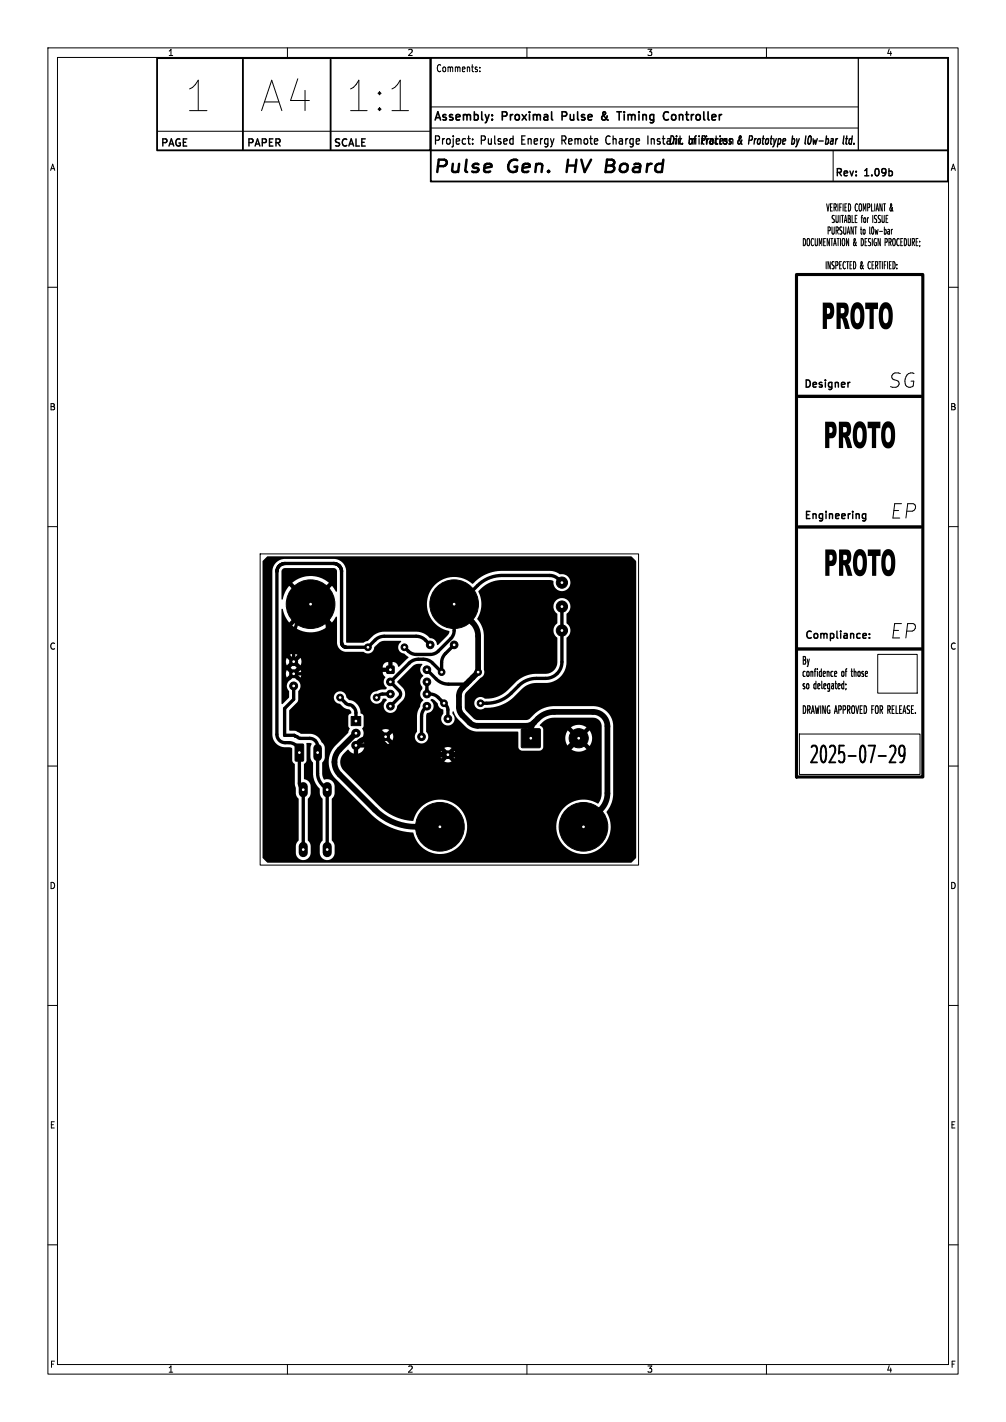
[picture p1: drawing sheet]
<svg xmlns="http://www.w3.org/2000/svg" width="210mm" height="297mm" viewBox="0 0 210 297" stroke-linecap="round" stroke-linejoin="round" font-family="sans-serif">
<defs><g id="words">
<g font-size="8.8">
<text x="38.8" y="23.5">1</text>
<text x="54.5" y="23.5">A4</text>
<text x="72.5" y="23.5">1:1</text>
</g>
<text font-size="4.9" x="168.6" y="159.7">2025-07-29</text>
<g font-size="4.2">
<text x="185.7" y="81.3">SG</text>
<text x="186" y="108.6">EP</text>
<text x="186" y="133.6">EP</text>
</g>
<g font-size="3.6">
<text x="90.2" y="36.8">Pulse</text>
<text x="106" y="36.8">Gen.</text>
<text x="119.1" y="36.8">HV</text>
<text x="128.2" y="36.8">Board</text>
</g>
<g font-size="2.4">
<text x="90.5" y="25.3">Assembly:</text>
<text x="104.9" y="25.3">Proximal</text>
<text x="118.1" y="25.3">Pulse</text>
<text x="127" y="25.3">&amp;</text>
<text x="131.1" y="25.3">Timing</text>
<text x="141.3" y="25.3">Controller</text>
<text x="90.4" y="30.3">Project:</text>
<text x="100.4" y="30.3">Pulsed</text>
<text x="109.4" y="30.3">Energy</text>
<text x="118.2" y="30.3">Remote</text>
<text x="127.9" y="30.3">Charge</text>
<text x="137.1" y="30.3">Instant of Initiation &amp;</text>
<text x="139.2" y="30.3">Div.</text>
<text x="147" y="30.3">Process</text>
<text x="158.1" y="30.3">Prototype</text>
<text x="167.7" y="30.3">by l0w-bar</text>
</g>
<g font-size="2.2">
<text x="167.3" y="149.2">By confidence</text>
<text x="179.5" y="149.2">of those</text>
<text x="186.9" y="149.2">so</text>
</g>
<g font-size="2.1">
<text x="91" y="15.3">Comments:</text>
<text x="33.4" y="31">PAGE</text>
<text x="51.4" y="31">PAPER</text>
<text x="69.6" y="31">SCALE</text>
<text x="174.2" y="37.2">Rev:</text>
<text x="180.6" y="37.2">1.09b</text>
<text x="160.5" y="56.3">for ISSUE PURSUANT</text>
<text x="175.8" y="56.3">to l0w-bar</text>
<text x="184.2" y="56.3">DOCUMENTATION</text>
<text x="167.7" y="81.4">Designer</text>
<text x="167.8" y="108.8">Engineering</text>
<text x="167.9" y="133.8">Compliance:</text>
</g>
<g font-size="1.8">
<text x="35" y="11.8">1</text>
<text x="85" y="11.8">2</text>
<text x="135" y="11.8">3</text>
<text x="185" y="11.8">4</text>
<text x="10.4" y="35.8">A</text>
<text x="198.4" y="35.8">A</text>
<text x="10.3" y="85.8">B</text>
<text x="198.3" y="85.8">B</text>
<text x="10.3" y="135.8">C</text>
<text x="198.3" y="135.8">C</text>
<text x="10.3" y="185.8">D</text>
<text x="198.3" y="185.8">D</text>
<text x="10.4" y="235.8">E</text>
<text x="198.4" y="235.8">E</text>
<text x="10.4" y="285.8">F</text>
<text x="35" y="286.8">1</text>
<text x="85" y="286.8">2</text>
<text x="135" y="286.8">3</text>
<text x="185" y="286.8">4</text>
<text x="198.4" y="285.8">F</text>
</g>
</g></defs>
<path d="M32.8 12.1h57v19.3h-57zM50.7 12.4v18.8M69 12.4v18.8M89.9 12.1h108v25.8h-108zM89.9 31.4h108" fill="none" stroke="#000" stroke-width=".38"/>
<g fill="none" stroke="#000" stroke-width=".21">
<path d="M10 10h190v277h-190zM12 12h186v273h-186zM60 10v2M100.2 14.8v.2M100.2 14.1v.1M110 10v2M160 10v2M32.9 27.4h56.9M89.9 22.3h89.2M89.9 26.7h89.2M173.9 31.4v6.5M167.7 49.8a.88 .88 0 0 1 .3 1.4l-.3 .1z"/>
<path d="M168.6 49.9l.2-.1 .2 .2v.8l-.2 .5-.3-.2zM169.8 50l-.1-.2a.97 .97 0 0 0 0 1.5l.1-.1M170.2 49.8v1.2l.1 .3 .3-.1v-.2v-1.2M171 51.3v-1.5l.3 1.1 .3-1.1v1.5M171.9 50.5h.3M172.3 49.8h-.4v1.5h.4M172.6 42.6l.2 1.5 .3-1.5M172.9 48.2l.4-.2-.1-.6h-.3v1.5M173.1 49.8v1.5l-.4-1.5v1.5M173.4 43.3h.2M173.4 49.8h.5M173.6 49.8v1.5"/>
<path d="M173.7 47.4v1.2l.1 .3h.2l.1-.3v-1.2M173.8 42.6h-.4v1.5h.4M174 51.3l.3-1.5 .3 1.5M174.1 43.4l.4-.2-.1-.6h-.3v1.5M174.1 50.9h.4M174.2 45.1a.4 .4 0 0 0-.5 .3 .4 .4 0 0 0 .4 .4 .35 .35 0 0 1 .1 .5 .35 .35 0 0 1-.5 .1M174.3 43.4l.3 .7M174.5 54.6h.3l.1 .3v.5h-.4M174.5 45v1.2l.2 .3 .2-.1 .1-.2v-1.2M174.5 48.2l.5-.2-.2-.6h-.3v1.5M174.7 48.2l.3 .7M174.7 49.8h.5"/>
<path d="M174.9 42.6v1.5M175 49.8v1.5M175.3 43.3h.3M175.4 45v1.5M175.5 49.8v1.5M175.6 45h.5M175.7 42.6h-.4v1.5M175.8 47.5a.4 .4 0 0 0-.5 .3 .4 .4 0 0 0 .4 .5 .35 .35 0 0 1 .1 .4 .35 .35 0 0 1-.5 .1M175.9 45v1.5M175.9 49.9l.3-.1 .1 .2v.8l-.1 .5-.4-.2zM176 42.6v1.5M176.1 47.4v1.2l.2 .3h.1l.2-.3v-1.2"/>
<path d="M176.3 46.5l.2-1.5 .3 1.5M176.3 46.1h.4M176.4 43.3h.3M176.8 42.6h-.4v1.5h.4M176.8 48.9l.3-1.5 .3 1.5M176.9 48.5h.4M177.1 45h.2l.2 .3-.2 .4 .2 .5-.1 .3h-.3zM177.1 45.7h.2M177.1 42.6a.88 .88 0 0 1 .3 1.4l-.3 .1zM177.2 49.8v1.5l-.5-1.5v1.5M177.9 45v1.5h.4M178.1 47.4v1.5l-.4-1.5v1.5"/>
<path d="M178.4 47.4h.5M178.5 45.7h.3M178.6 47.4v1.5M178.7 50.5l-.2 .7h-.3a1.03 1.03 0 0 1 .3-1.1l-.1-.3a1.38 1.38 0 0 0 .4 1.5M178.8 51.3h.1M178.9 45h-.4v1.5h.4M179 42.7l-.1-.1a.97 .97 0 0 0 0 1.5l.1-.2M179.4 42.6h.3l.1 .2 .1 .8-.2 .5-.3-.2zM179.6 47.9h.3M179.7 47.4v1.3l.2 .2M179.8 45.5h.3M179.8 49.8a.88 .88 0 0 1 .3 1.4l-.3 .1z"/>
<path d="M180.1 45l-.2 .2v1.3M180.2 44.1v-1.5l.3 1 .2-1v1.5M180.2 48l.2-.1 .2 .3-.2 .7-.2-.3zM180.4 45.6l.2-.1 .1 .3-.1 .7-.3-.3zM180.6 50.5h.3M181 49.8h-.4v1.5h.4M181.1 45.5v1M181.1 43.4l.5-.2-.2-.6h-.3v1.5M181.3 45.5l-.2 .3M181.6 47.4l.1 1.5M181.8 49.9a.4 .4 0 0 0-.5 .3 .4 .4 0 0 0 .4 .5 .35 .35 0 0 1 0 .4 .35 .35 0 0 1-.4 .1M181.9 42.6v1.5h.4"/>
<path d="M182.1 47.5v-.1a1.13 1.13 0 0 1 0 1.5 1.61 1.61 0 0 1 0-1.4zM182.1 49.8v1.5M182.2 45v1.5M182.6 42.6v1.5M182.7 47.9l.1 1 .2-.7 .1 .7 .2-1M182.8 55.4l.4-.1-.1-.7h-.3v1.5M182.9 44.1l.2-1.5 .3 1.5M182.9 49.9l-.1-.1a.94 .94 0 0 0-.2 1.4l.2 .1 .2-.1v-.5h-.2M183 43.6h.3M183 55.4l.2 .7M183 45.1a.4 .4 0 0 0-.5 .3 .4 .4 0 0 0 .4 .4 .35 .35 0 0 1 .1 .5 .35 .35 0 0 1-.5 .1M183.5 54.6h.4"/>
<path d="M183.6 48.3h.6M183.8 49.8v1.5l-.5-1.5v1.5M183.8 45.1a.4 .4 0 0 0-.5 .3 .4 .4 0 0 0 .4 .4 .35 .35 0 0 1 .1 .5 .35 .35 0 0 1-.5 .1M184.1 45v1.2l.2 .3 .2-.1 .1-.2v-1.2M184.1 42.6v1.5l-.4-1.5v1.5M184.4 42.6h.5M184.6 47.4v1.5M184.6 48l.2-.1 .2 .3-.1 .6h-.3M184.6 42.6v1.5M184.8 50.6l.4-.1-.1-.7h-.3v1.5M185 45.7h.2M185.3 48h.4v.9"/>
<path d="M185.4 45h-.4v1.5h.4M185.6 50.6l.4-.1-.1-.7h-.3v1.5M185.7 48.3l-.4 .2 .1 .4 .3-.1M185.8 50.6l.2 .7M186.1 47.9v1M186.3 43.3l-.2 .7h-.3a1.03 1.03 0 0 1 .4-1.1l-.2-.3a1.38 1.38 0 0 0 .4 1.5M186.3 47.9l-.2 .3M186.5 49.9l.2-.1 .1 .2 .1 .8-.2 .5-.3-.2zM187.7 50l-.2-.2a.97 .97 0 0 0 0 1.5l.2-.1M188 50.5h.3M188.4 49.8h-.4v1.5h.4M188.8 49.8a.88 .88 0 0 1 .3 1.4l-.3 .1z"/>
<path d="M189.6 49.8v1.2l.1 .3 .3-.1 .1-.2v-1.2M190.4 50.6l.5-.1-.2-.7h-.3v1.5M190.6 50.6l.3 .7M191.3 50.5h.2M191.6 49.8h-.3v1.5h.3M192 50.4v.1M192 51.2l-.1 .3M10 60h2M198 60h2M10 110h2M54.3 115.7h79v65h-79zM198 110h2"/>
<path d="M183.2 136.7h8.3v8.1h-8.3zM10 160h2M166.9 153.3h25.2v8.5h-25.2zM198 160h2M10 210h2M198 210h2M10 260h2M198 260h2M60 285v2M110 285v2M160 285v2"/>
</g>
<path d="M183.4 157.9h1.5M185.8 156.1l.3-.4h.5l.2 .2a1.45 1.45 0 0 1 0 1.3l-1.1 2h1.2M188.8 157.2a.63 .63 0 0 1-.7 .7l-.2-.2a1.64 1.64 0 0 1 .2-2 .63 .63 0 0 1 .7 .7 3.2 3.2 0 0 1-.5 2.8h-.4" fill="none" stroke="#000" stroke-width=".4"/>
<path d="M126.4 35.9h1.2M126.6 34.6h1M126.7 33.4h1" fill="none" stroke="#000" stroke-width=".52"/>
<path d="M157 28.5v.6M165.7 29l.2 .3-.1 .6M166.3 29l.1 1.1M166.4 30.1l-.3 .6M166.9 29l-.5 1.1M177.3 30h.4M177.8 29h-.3l-.2 .3M177.9 28.4l-.2 1.7M178.3 29.9v.2" fill="none" stroke="#000" stroke-width=".29"/>
<path d="M179.2 12.1v19.2M97.6 29h.6M97.9 30l.3 .1M98.7 29.9v.2M98.7 29v.2M117.3 29.3h.6M117.9 28.4h-.6v1.7M127.3 28.5a.49 .49 0 0 0-.8 .3v.6a.66 .66 0 0 0 .6 .7l.2-.1M136 29v1.1M136.5 29h-.3l-.2 .1" fill="none" stroke="#000" stroke-width=".25"/>
<path d="M117.3 24.3h.7M118 23.3h-.7v1.8M126.3 23.4h-.4l-.1 .4 .7 .9M126.3 23.8l-.5 .5a.47 .47 0 0 0-.1 .6 .47 .47 0 0 0 .6 .1M128.8 23.3h.9M130.3 23.3v.2M140.8 23.9l-.4 .1-.2 .3 .1 .6 .5 .2" fill="none" stroke="#000" stroke-width=".34"/>
<path d="M166.3 57.3h26.3v105h-26.3z" fill="none" stroke="#000" stroke-width=".65"/>
<g fill="none" stroke="#000" stroke-width=".7">
<path d="M166.7 82.8h25.6M166.7 110.1h25.6M67.8 129.2l-3-3a9.9 9.9 0 0 0-3.5 7.5v4.5M68.6 135.1l-5.6 5.6h-1.7M72.3 135.2a1 1 0 0 1-1-1v-14.8a1.66 1.66 0 0 0-1.7-1.7h-10.1a1.71 1.71 0 0 0-1.7 1.7v34a1.71 1.71 0 0 0 1.7 1.7h1l.8 .2 1.2 1.1v7.3l.2 .5 .5 .7 .1 .6v11.9M72.3 135.2h.1M73.2 139.7l.4 .2M73.6 139.9h7.9M73.6 139.9l-.4 .1M89.1 139.9l2 1.9a3.6 3.6 0 0 0 2.5 1.1l3.8-.1M89.8 134.7l-1-1a2.72 2.72 0 0 0-1.9-.8h-6.7a2.72 2.72 0 0 0-1.9 .8l-1.5 1.5h-4.5M94.8 131.3a2.58 2.58 0 0 1-.7 2.1l-2.7 2.7-1.2 .6-3.9-.1-.8-.3-1.1-1.1"/>
<path d="M94.8 134.7l-1.8 1.8a2.72 2.72 0 0 0-.8 1.9v2l-1.9-1.9a2.72 2.72 0 0 0-1.9-.8h-1a2.72 2.72 0 0 0-2 .8l-3.9 3.9 1.8 1.9a1 1 0 0 1 0 1.4l-1.8 1.8M117.3 121.7l-1.1-1-1.2-.5h-10.2a7.2 7.2 0 0 0-5.1 2.1l-3.9 3.9M117.3 126.7v11.6a3.4 3.4 0 0 1-3.4 3.4h-1.9a5.2 5.2 0 0 0-3.7 1.5 9.8 9.8 0 0 1-4.2 3.2l-1.9 .5h-1.9M166.6 135.5h25.8M61.3 143.3v2.8l-1.9 1.9v5.6h2l1.2 .6h2a1.66 1.66 0 0 1 1.7 1.7v5.6a3.4 3.4 0 0 0 1 2.4l1 1v12.5M71 145.7l1.3 1.3 .6 .2a1.69 1.69 0 0 1 1.4 1.7v1.7M73.2 140l-.1 .2M73.2 140v.6M75 155l-.7 .7M78.8 154.4l.3-.3 .2 .5zM81.5 145h-2l-.9 .7M89.1 147.5a2.68 2.68 0 0 0-1.1 2.1v4.3"/>
<path d="M89.1 142.4v2.3l.2 .2a3.3 3.3 0 0 1 2.2 .8l1.9 2 .1 2.4M109.8 151.6a1 1 0 0 1 1 1v1.6M86.8 172.7h5M125.4 169.1l-3.6 3.6"/>
</g>
<path d="M177.3 79.9h.1M180.3 107.3l.4 .1M180.7 107.3v1.2l-.3 .3M180.7 108.2l-.4 .1M181.5 133.2v.1M181.5 132.4v.1" fill="none" stroke="#000" stroke-width=".3"/>
<g fill="#000">
<path d="M171.8 63.2h1.4a1.31 1.31 0 0 1 1 1.7 1.37 1.37 0 0 1-1.6 1.8v2h-.8v-3.2h.8a.62 .62 0 0 0 .7-.6 .62 .62 0 0 0-.7-.6v1.2h-.8zM174.6 63.2h1.5a1.01 1.01 0 0 1 1.1 1.2 1.82 1.82 0 0 1-.7 1.9l.4 .5 .5 1.9h-1l-.5-2-.3-.2-.1 2.2h-.9v-3.3a1.97 1.97 0 0 0 1.6-.1 .61 .61 0 0 0-.3-1h-.4v1.1h-.9zM178.2 63.4a1.29 1.29 0 0 1 1.4-.1 1.29 1.29 0 0 1 .7 1.2 4.4 4.4 0 0 1-.7 4.1 1.27 1.27 0 0 1-1.9-1l-.2-1.6h.9a1.23 1.23 0 0 0 .6 1.5h.1a2.79 2.79 0 0 0 0-3.1 .8 .8 0 0 0-.7 1.1v.5h-.9a3.6 3.6 0 0 1 .7-2.6zM180.6 63.2h2.7v1.4h-.9v4.1h-.9v-4.1h-.9zM184.2 63.4a1.29 1.29 0 0 1 1.4-.1 1.29 1.29 0 0 1 .6 1.2 4.4 4.4 0 0 1-.6 4.1 1.27 1.27 0 0 1-2-1l-.2-1.6h.9a1.23 1.23 0 0 0 .6 1.5h.1a2.79 2.79 0 0 0 0-3.1 .8 .8 0 0 0-.7 1.1v.5h-.9a3.6 3.6 0 0 1 .8-2.6zM172.2 88.1h1.5a1.31 1.31 0 0 1 1 1.7 1.37 1.37 0 0 1-1.6 1.7v2.1h-.9v-3.2h.9a.62 .62 0 0 0 .7-.6 .62 .62 0 0 0-.7-.6v1.2h-.9zM175.1 88.1h1.5a1.01 1.01 0 0 1 1.1 1.2 1.82 1.82 0 0 1-.7 1.9l.4 .4 .5 2h-1l-.5-2-.3-.3-.1 2.3h-.9v-3.3a1.97 1.97 0 0 0 1.6-.1 .61 .61 0 0 0-.3-1h-.4v1.1h-.9zM178.7 88.3a1.29 1.29 0 0 1 1.4-.1 1.29 1.29 0 0 1 .7 1.2 4.4 4.4 0 0 1-.7 4.1 1.27 1.27 0 0 1-1.9-1.1l-.2-1.6h.9a1.23 1.23 0 0 0 .6 1.6h.1a2.79 2.79 0 0 0 0-3.1 .8 .8 0 0 0-.7 1.1v.4h-.9a3.6 3.6 0 0 1 .7-2.5zM181.1 88.1h2.7v1.3h-.9v4.2h-.9v-4.2h-.9zM184.7 88.3a1.29 1.29 0 0 1 1.3-.1 1.29 1.29 0 0 1 .7 1.2 4.4 4.4 0 0 1-.6 4.1 1.27 1.27 0 0 1-2-1.1l-.2-1.6h.9a1.23 1.23 0 0 0 .6 1.6h.1a2.79 2.79 0 0 0 0-3.1 .8 .8 0 0 0-.7 1.1v.4h-.9a3.6 3.6 0 0 1 .8-2.5zM59 118.9l.5-.3 10.4 .1 .5 .6-.1 4.2h-.2l-.8-1.1-2 2-.6-.7 2-2a5.9 5.9 0 0 0-7.7 0l2 2-.6 .7-2-2a7.5 7.5 0 0 0-1.4 2.8l-.2-.1v-5.7zM54.8 117.1l1.1-.9h75.9l1 1.1v61.9l-1.1 1-75.9-.1-1-1v-59.7h2.1v34.1a2.67 2.67 0 0 0 2.7 2.6h.9l.5 .2v2.6l.5 .7v4.1l.3 .9v1.1l.1 .5 .5 .7v8.6l-.6 .9v1.8a1.56 1.56 0 0 0 1.5 1.4 1.56 1.56 0 0 0 1.6-1.4l-.1-1.8-.5-.9v-8.6l.5-.9v-2.1a2.12 2.12 0 0 0-1.4-1.3v-3l.6-.7-.1-3.5 .2-.2h.7l.3 .2-.3 .8v2l.1 .5 .4 .6 .1 2.3a4.8 4.8 0 0 0 1.4 3.2v1.2l.6 .9v8.6l-.6 .9v2.1a1.56 1.56 0 0 0 1.6 1.1 1.56 1.56 0 0 0 1.5-1.4l-.1-1.8-.5-.9v-8.6l.5-.9v-2.1a1.83 1.83 0 0 0-2.2-1.1l-.3-1v-2.5l.1-.2h1.2v.3a4.9 4.9 0 0 0 1.4 3.2l7.4 7.4a14.2 14.2 0 0 0 8.9 4 5.7 5.7 0 0 0 8.8 3.3 5.7 5.7 0 0 0-.1-9.4 5.7 5.7 0 0 0-8.7 3.5 10.5 10.5 0 0 1-7.3-3.2l-7.2-7.3a2.49 2.49 0 0 1-.8-1.9h21.7l.7 .2 .9-.2-.8-.7-.8 .7h-21.7l.2-.7 .5-.8h20.2l.2 .9 .7-.8 .3 .1a.4 .4 0 0 0 .4 .3 .4 .4 0 0 0 .4-.4h.2l.8 .8 .2-.6-.2-.9-.8 .7h-.2a.4 .4 0 0 0-.4-.4 .4 .4 0 0 0-.4 .4h-.3l-.7-.7-.2 .6h-20.2l.9-.9 .7 .6a1.84 1.84 0 0 0 1.5 .2 1.74 1.74 0 0 0 1.2-1.2h16.7l.8 .8 .8-.8-.7-.2-.9 .2-17.9-.1v1.3h-.9v-1.4a.55 .55 0 0 0 .8 .1 .55 .55 0 0 0 0-.8h5l.7 .2 .9-.2-.8-.8-.8 .8-5.1-.1h1.4l-.5-.9 .3-.5h3.1l.2 .8 .7-.8 .3 .1a.4 .4 0 0 0 .4 .4 .4 .4 0 0 0 .4-.4h.2l.8 .7 .2-.6-.2-.9-.8 .8-.2-.1a.4 .4 0 0 0-.4-.3 .4 .4 0 0 0-.4 .3h-.3l-.7-.7-.2 .7h-3.1l.1-.8-.1-.5h3.9l.8 .7 .8-.7-.7-.2-.9 .2h-3.9a.46 .46 0 0 1 .1-.8v-2.2l-.2-.3-.4-.2a2.8 2.8 0 0 0-2.5-2.8l-.5-.6a1.31 1.31 0 0 0-1.3-1.2 1.31 1.31 0 0 0-1.3 1.2 1.31 1.31 0 0 0 1.2 1.4l.9 .8 1.1 .4 .4 .4v.4l-.4 .2-.2 .4v2l.3 .6-.3 .9-2.8 2.7a4.9 4.9 0 0 0-1.3 3.3h-1.2l.4-.9v-2l-.1-.5-.4-.6a3.1 3.1 0 0 0-2.6-1.8h-1.9l-1.1-.6-1.3-.1v-4.2l1.7-1.9 .2-2.2a1.44 1.44 0 0 0-.4-2.3l-.6-.6-.6 .6a1.49 1.49 0 0 0-.3 2.4l-.1 1.3-1.4 1.4-.1-.2v-6.3h.9l.2 .9 .7-.8h.3a.45 .45 0 0 0 .4 .5 .45 .45 0 0 0 .4-.5h.2l.8 .8 .2-.6-.2-1-.8 .8h-.2a.45 .45 0 0 0-.4-.4 .45 .45 0 0 0-.4 .4h-.3l-.7-.8-.2 .7h-.9v-1.1h1.9l.6 .6 .6-.6-.1-.2h18.1v.1h1.1v-1.1h-.1a1.04 1.04 0 0 0-1 1h-18.1l-.5-.5-.6 .7h-1.9v-1.4h.9l.2 .9 .7-.9h.3v.1a.45 .45 0 0 0 .4 .4 .45 .45 0 0 0 .4-.4h.2l.8 .8 .2-.7-.2-.9-.8 .8-.2-.1a.45 .45 0 0 0-.4-.4 .45 .45 0 0 0-.4 .4h-.3l-.7-.7-.2 .7h-.9v-1.3h1.7l.8 .8 .8-.8-.7-.2-.9 .2h-1.7v-9.5v-.1h.2a6 6 0 0 0 1.4 2.8l2-2 .6 .6-2 2.1 .2 .1a5.9 5.9 0 0 0 7.5-.1l-2-2.1 .6-.6 2 2 .8-1.1 .2-.1 .1 5.6 .1 .6 .4 .6 .6 .4 .6 .1 3.9 .1a1.3 1.3 0 0 0 1.3 .2 1.3 1.3 0 0 0 .8-1.1l1-1.1 .7-.3 3.8-.1 .1 .3a1.34 1.34 0 0 0-.5 1.4 1.34 1.34 0 0 0 1.2 1l.9 .9-2 1.8h-.2a1.05 1.05 0 0 0-1.2-.9v1.5a.4 .4 0 0 0-.4-.3 .4 .4 0 0 0-.4 .4 .4 .4 0 0 0 .4 .4h-1.6l.1 .5 .4 .6a1.94 1.94 0 0 0 .3 2.4l-.3 .2h-.9l-.8 .4a1.34 1.34 0 0 0-1.4 1.2 1.34 1.34 0 0 0 1.2 1.4 1.34 1.34 0 0 0 1.5-1.1h.5l.2 .4a1.43 1.43 0 0 0 .2 2.5 1.43 1.43 0 0 0 2-1.4l1.1-1.1a1.94 1.94 0 0 0 0-2.7l-1.1-1.1v-.2l3.4-3.3 .8-.3 .9-.1 .2 .2a1.57 1.57 0 0 0 .2 2.4 1.53 1.53 0 0 0-.2 2.3l-.1 .4a1.51 1.51 0 0 0 .3 2.3l-.6 .8-.1 .6-.6 1.2-.1 4.1a1.42 1.42 0 0 0 .1 2 1.42 1.42 0 0 0 2-.1 1.42 1.42 0 0 0-.1-2l.1-3.7a2.64 2.64 0 0 0 1.4-1.3 2.27 2.27 0 0 0-.6-1.6l.2-.2h.2l1 .9a1.67 1.67 0 0 0 1.2 1.4v.8a1.42 1.42 0 0 0 .1 2 1.42 1.42 0 0 0 2 0 1.42 1.42 0 0 0-.1-2.1v-.4h.2l.6 1.2 2 2.1 1.5 .8 9.3 .1 .1 3.3a.86 .86 0 0 0 .8 .7h3.7a.85 .85 0 0 0 .7-.8v-2h4.6l.1 1 .4 .8 1.4-1.3 .6 .6-1.3 1.4a2.8 2.8 0 0 0 3.2 0l-1.3-1.4 .7-.6 1.3 1.3a2.8 2.8 0 0 0 0-3.2l-1.3 1.3-.7-.7 1.3-1.3a2.8 2.8 0 0 0-3.2 0l1.3 1.3-.6 .7-1.4-1.3-.3 .5-.2 .9h-4.6v-1.9l-.7-.6 .4-.5a3.6 3.6 0 0 1 2.7-1.1h8a1.8 1.8 0 0 1 1.8 1.8v14l-.2 1.1-.5 1a5.7 5.7 0 0 0-8.6 3.3 5.7 5.7 0 0 0 5.6 7.2 5.7 5.7 0 0 0 5.2-7.6l-.5-1 .1-.2a6 6 0 0 0 1.3-3.6v-14.4a4.2 4.2 0 0 0-4.1-4h-8.2a6 6 0 0 0-4.1 1.6l-1.1 1.1-.5 .2h-10.5l-.5-.2-1.6-1.6-.4-.7v-1.1h2v.2a1.35 1.35 0 0 0 2.3 .8 8.2 8.2 0 0 0 6.1-2.4l1.5-1.5a4.3 4.3 0 0 1 3.1-1.3h2a4.4 4.4 0 0 0 4.3-4.4v-5a1.86 1.86 0 0 0 0-3.1v-1.9a1.8 1.8 0 0 0 .3-2.7 1.8 1.8 0 0 0-2.8 .1 1.8 1.8 0 0 0 .6 2.7l-.1 1.9a1.87 1.87 0 0 0 .1 3.1v5a2.46 2.46 0 0 1-2.5 2.4h-2.1a6.2 6.2 0 0 0-4.1 1.8l-1.6 1.6a6.2 6.2 0 0 1-4.9 1.8 1.3 1.3 0 0 0-1.4-.2 1.3 1.3 0 0 0-.8 1.1h-2l.1-1.8 .3-.5 2.9-2.9a1.32 1.32 0 0 0 .7-1.8v-6.9a6.3 6.3 0 0 0-1.4-3.7 6.1 6.1 0 0 0 .3-5.8l.5-.4a6.3 6.3 0 0 1 4.5-1.9h9.8l.8 .2a1.81 1.81 0 0 0 2.1 2.1 1.81 1.81 0 0 0 1.2-2.7 1.79 1.79 0 0 0-1.8-.7 4 4 0 0 0-2.4-.8h-9.8a8.8 8.8 0 0 0-6.2 2.7 5.7 5.7 0 0 0-8.9 1.9 5.7 5.7 0 0 0 4.1 8.1l-.4 .8-1.9 2h-.3a1.56 1.56 0 0 0-1.5-1.5 3.7 3.7 0 0 0-2.8-1.3h-6.8a3.8 3.8 0 0 0-2.7 1.4l-.6 .5-.9 .4h-3.6v-15l-.4-1.1-.7-.9-.8-.3-.7-.2-10.5 .1-.9 .2-.8 .6-.5 .8-.1 1h-2.1z"/>
<path d="M172.3 114.8h1.4a1.31 1.31 0 0 1 1 1.7 1.37 1.37 0 0 1-1.5 1.7v2.1h-.9v-3.2h.9a.62 .62 0 0 0 .6-.6 .62 .62 0 0 0-.6-.6v1.2h-.9zM175.2 114.8h1.4a1.01 1.01 0 0 1 1.1 1.2 1.82 1.82 0 0 1-.7 1.8l.4 .5 .5 2h-.9l-.6-2-.3-.3-.1 2.3h-.8v-3.3a1.97 1.97 0 0 0 1.5-.1 .61 .61 0 0 0-.3-1h-.4v1.1h-.8zM178.8 115a1.29 1.29 0 0 1 1.4-.1 1.29 1.29 0 0 1 .6 1.2 4.4 4.4 0 0 1-.6 4.1 1.27 1.27 0 0 1-2-1.1l-.2-1.6h.9a1.23 1.23 0 0 0 .6 1.6h.2a2.79 2.79 0 0 0-.1-3.1 .8 .8 0 0 0-.7 1.1v.4h-.9a3.6 3.6 0 0 1 .8-2.5zM181.2 114.8h2.6v1.3h-.9v4.2h-.9v-4.2h-.8zM184.7 115a1.29 1.29 0 0 1 1.4-.1 1.29 1.29 0 0 1 .7 1.2 4.4 4.4 0 0 1-.7 4.1 1.27 1.27 0 0 1-1.9-1.1l-.2-1.6h.8a1.23 1.23 0 0 0 .6 1.6h.2a2.79 2.79 0 0 0 0-3.1 .8 .8 0 0 0-.7 1.1l-.1 .4h-.8a3.6 3.6 0 0 1 .7-2.5z"/>
</g>
<g fill="none" stroke="#000" stroke-width=".23">
<path d="M167.7 137.1h.3l.2 .3-.2 .5 .2 .5-.2 .3h-.3zM167.7 137.9h.3M168.5 137.6l.2 1.1M168.7 138.7l-.2 .5M168.9 137.6l-.2 1.1M170.3 139.7l-.2 .2v1.4M170.6 139.7v.1M171.5 139.7v1.6M176.8 139.7l-.2 .2v1.4M177.8 139.7v1.4l.2 .2M178.3 139.7v1.6M168 142.9l-.1-.1a.31 .31 0 0 0-.3 .3 .31 .31 0 0 0 .4 .3v.4h-.4"/>
<path d="M168.1 140.3l-.3-.1-.2 .3 .1 .7h.4M168.5 142.9l.2-.1 .2 .3-.2 .8-.3-.3zM168.5 140.3l.2-.1 .2 .3-.2 .8-.3-.3zM169.3 140.4l.1-.2 .2 .1 .1 1M169.3 140.2v1.1M170 140.2h.3M170.3 142.9l-.2-.1-.2 .3 .1 .7h.3M170.3 142.3v1.6M170.6 140.2v1.1M170.7 143.3l.5-.1-.2-.4-.2 .1-.1 .7 .2 .3 .2-.1M171.5 140.3l-.3-.1-.2 .3 .1 .7h.4M171.5 142.3v1.3l.2 .3"/>
<path d="M171.8 140.8l.5-.2-.1-.4-.3 .1-.1 .8 .2 .2 .2-.1M172 143.3l.4-.1-.1-.4-.3 .1v.7l.1 .3 .3-.1M172.7 140.4l.1-.2 .2 .1 .1 1M172.7 140.2v1.1M173.2 142.9l-.3-.1-.1 .3v.7h.4M173.2 142.8v1.3l-.2 .3-.2-.1M173.6 142.9h.4v1M173.9 140.3l-.3-.1-.1 .3v.7h.4M174 143.2l-.3 .1-.1 .2 .1 .4 .3-.1M174.2 140.8l.5-.2-.2-.4-.2 .1-.1 .8 .2 .2 .2-.1M174.3 142.8h.4M174.4 142.3v1.3l.3 .3"/>
<path d="M174.9 143.3l.5-.1-.2-.4-.2 .1-.1 .7 .2 .3 .2-.1M175.8 140.3l.2-.1 .2 .3-.2 .8-.3-.3zM176.1 142.9l-.2-.1-.2 .3 .1 .7h.3M176.1 142.3v1.6M176.4 140.2h.4M176.6 142.9v.1M176.6 143.8l-.1 .3M176.9 147.4h.4l.1 .3v.5l-.5 .1M177.1 148.3l.3 .7M177.7 140.2h.3M177.9 147.5l.3-.1a1.45 1.45 0 0 1 0 1.6h-.2a1.55 1.55 0 0 1-.1-1.5zM178.3 140.4l.1-.2 .3 .1v1"/>
<path d="M178.7 147.4l.3 1.6M179.2 140.3l.2-.1 .2 .3-.2 .8-.3-.3zM180.3 140.3l-.1-.1a.31 .31 0 0 0-.3 .4 .31 .31 0 0 0 .4 .2v.4h-.4M180.6 140.8l.5-.2-.1-.4-.3 .1-.1 .8 .2 .2 .2-.1M185.5 148.3l.4 .7M185.8 147.6v.5M188.6 148.6h.4M188.8 147.4l.3 1.6M189.9 147.5a.43 .43 0 0 0-.6 .4 .43 .43 0 0 0 .5 .4 .38 .38 0 0 1 .1 .5 .38 .38 0 0 1-.5 .1M190.3 148.2h.3M190.7 147.4h-.4v1.6h.4M191.1 148.9v.1"/>
</g>
<g fill="#000" stroke="#000" stroke-width=".21">
<path d="M80.8 139.2h1.4v1.4h-1.4zM61.7 155.5l1.4-.1 .3 .1v3.2l-.2 .3h-1.4l-.2-.2zM73.3 149.7h2v1.9h-2zM108.9 152.3h3.8v3.8h-3.8z"/>
<circle cx="61.3" cy="138.2" r=".83"/>
<circle cx="64.8" cy="126.2" r="5.1"/>
<circle cx="76.8" cy="135.2" r=".7"/>
<circle cx="84.4" cy="135.2" r=".7"/>
<circle cx="89.1" cy="139.9" r=".8"/>
<circle cx="89.8" cy="134.7" r=".8"/>
<circle cx="94.8" cy="126.2" r="5.1"/>
<circle cx="94.8" cy="134.7" r=".8"/>
<circle cx="117.3" cy="121.7" r="1.17"/>
<circle cx="117.3" cy="131.7" r="1.17"/>
<circle cx="117.3" cy="126.7" r="1.17"/>
<circle cx="61.3" cy="140.7" r=".83"/>
<circle cx="61.3" cy="143.3" r=".83"/>
<circle cx="71" cy="145.7" r=".7"/>
<circle cx="78.6" cy="145.7" r=".7"/>
<circle cx="80.5" cy="153.9" r=".8"/>
<circle cx="81.5" cy="142.4" r=".8"/>
<circle cx="81.5" cy="145" r=".8"/>
<circle cx="81.5" cy="147.5" r=".8"/>
<circle cx="88" cy="153.9" r=".8"/>
<circle cx="89.1" cy="142.4" r=".8"/>
<circle cx="89.1" cy="147.5" r=".8"/>
<circle cx="89.1" cy="145" r=".8"/>
<circle cx="92.2" cy="140.4" r=".7"/>
<circle cx="92.7" cy="146.9" r=".7"/>
<circle cx="93.5" cy="157.6" r=".8"/>
<circle cx="93.5" cy="150.1" r=".8"/>
<circle cx="99.8" cy="140.4" r=".7"/>
<circle cx="100.3" cy="146.9" r=".7"/>
<circle cx="120.8" cy="154.2" r="2"/>
<circle cx="91.8" cy="172.7" r="5.1"/>
<circle cx="121.8" cy="172.7" r="5.1"/>
</g>
<path d="M66.3 156.3v1.8" fill="none" stroke="#000" stroke-width="1.8"/>
<path d="M74.3 153.2h.1M74.3 155.7h.1M63.3 164.3v1.3M63.3 176.8v1.3M68.3 164.3v1.3M68.3 176.8v1.3" fill="none" stroke="#000" stroke-width="1.9"/>
<path d="M67.8 129.2a2.72 2.72 0 0 1 .8 1.9v4l4.6 4.6v.3M94.8 126.2l3.8 3.8a4.1 4.1 0 0 1 1.2 2.9v7.5l-3.3 3.3-.5 .9-.2 .8v2.5l.4 1.2 2 1.9 .5 .4 .8 .2h10.5l.8-.2 .7-.5M73.2 140.6l.1 .5 .6 .9v1.7a2.72 2.72 0 0 0 .8 1.9l1.4 1.4 1.2 .3 1 1a2.72 2.72 0 0 1 .8 1.9v3.9l.2-.2M74.3 153.2l-3.4 3.3a3.7 3.7 0 0 0 0 5.3l7.4 7.4a12.1 12.1 0 0 0 8.5 3.5M78.8 154.4h-2.7l-1.1 .6M79.1 153.6l.2 .3M79.3 153.9h1.2M111.5 150.9l-.5 .9-.2 .8M111.5 150.9a5.3 5.3 0 0 1 4.2-2.2h8.1a3 3 0 0 1 3 3v14a4.8 4.8 0 0 1-1.4 3.4M120.8 154.2l-2.9 2.9-.5 .3-.8 .2h-32.3a4.8 4.8 0 0 1-3.4-1.4l-1.6-1.6" fill="none" stroke="#000" stroke-width="1.2"/>
<g fill="#fff" stroke="#fff" stroke-width=".21">
<circle cx="78.6" cy="145.7" r=".17"/>
<circle cx="71" cy="145.7" r=".17"/>
<circle cx="121.8" cy="172.7" r=".17"/>
<circle cx="91.8" cy="172.7" r=".17"/>
<circle cx="76.8" cy="135.2" r=".17"/>
<circle cx="84.4" cy="135.2" r=".17"/>
<circle cx="89.8" cy="134.7" r=".17"/>
<circle cx="94.8" cy="134.7" r=".17"/>
<circle cx="92.2" cy="140.4" r=".17"/>
<circle cx="99.8" cy="140.4" r=".17"/>
<circle cx="110.8" cy="154.2" r=".17"/>
<circle cx="120.8" cy="154.2" r=".17"/>
<circle cx="61.3" cy="143.3" r=".17"/>
<circle cx="61.3" cy="140.7" r=".17"/>
<circle cx="61.3" cy="138.2" r=".17"/>
<circle cx="100.3" cy="146.9" r=".17"/>
<circle cx="92.7" cy="146.9" r=".17"/>
<circle cx="80.5" cy="153.9" r=".17"/>
<circle cx="88" cy="153.9" r=".17"/>
<circle cx="62.5" cy="157.2" r=".17"/>
<circle cx="66.3" cy="157.2" r=".17"/>
<circle cx="93.5" cy="150.1" r=".17"/>
<circle cx="93.5" cy="157.6" r=".17"/>
<circle cx="68.3" cy="164.9" r=".17"/>
<circle cx="68.3" cy="177.4" r=".17"/>
<circle cx="63.3" cy="164.9" r=".17"/>
<circle cx="63.3" cy="177.4" r=".17"/>
<circle cx="117.3" cy="121.7" r=".17"/>
<circle cx="117.3" cy="126.7" r=".17"/>
<circle cx="117.3" cy="131.7" r=".17"/>
<circle cx="94.8" cy="126.2" r=".17"/>
<circle cx="64.8" cy="126.2" r=".17"/>
<circle cx="81.5" cy="139.9" r=".17"/>
<circle cx="81.5" cy="142.4" r=".17"/>
<circle cx="81.5" cy="145" r=".17"/>
<circle cx="81.5" cy="147.5" r=".17"/>
<circle cx="89.1" cy="147.5" r=".17"/>
<circle cx="89.1" cy="145" r=".17"/>
<circle cx="89.1" cy="142.4" r=".17"/>
<circle cx="89.1" cy="139.9" r=".17"/>
<circle cx="74.3" cy="150.6" r=".18"/>
<circle cx="74.3" cy="153.2" r=".18"/>
<circle cx="74.3" cy="155.7" r=".18"/>
</g>
<use href="#words"/>
</svg>
